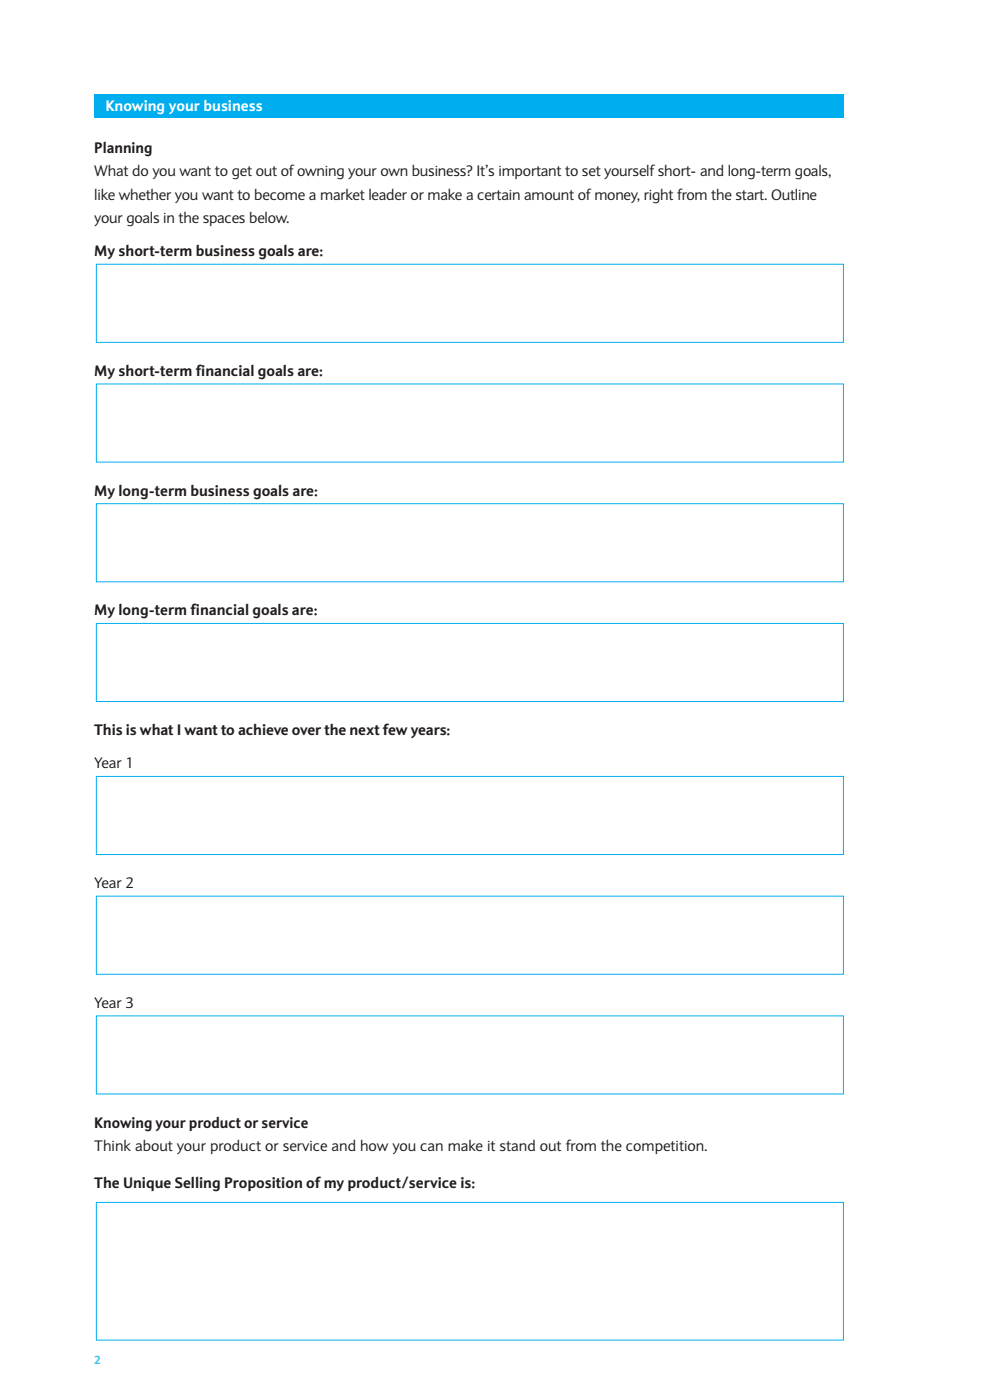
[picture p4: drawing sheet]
<svg xmlns="http://www.w3.org/2000/svg" width="210mm" height="297mm" viewBox="0 0 210 297" stroke-linecap="round" stroke-linejoin="round" font-family="sans-serif">
<defs><g id="words">
<text font-size="3.2" fill="#fff" x="22.4" y="23.6">Knowing your business</text>
<g font-size="3.2" fill="#231f20">
<text x="20" y="32.5">Planning</text>
<text x="20" y="37.4">What do you want to get out of owning your own business? It’s important to set yourself short- and long-term goals,</text>
<text x="20" y="42.4">like whether you want to become a market leader or make a certain amount of money, right from the start. Outline</text>
<text x="20" y="47.3">your goals in the spaces below.</text>
<text x="20" y="54.4">My short-term business goals are:</text>
<text x="20" y="79.8">My short-term financial goals are:</text>
<text x="20" y="105.2">My long-term business goals are:</text>
<text x="20" y="130.6">My long-term financial goals are:</text>
<text x="20" y="156">This is what I want to achieve over the next few years:</text>
<text x="20" y="163">Year 1</text>
<text x="20" y="188.4">Year 2</text>
<text x="20" y="213.8">Year 3</text>
<text x="20" y="239.2">Knowing your product or service</text>
<text x="20" y="244.2">Think about your product or service and how you can make it stand out from the competition.</text>
<text x="20" y="251.9">The Unique Selling Proposition of my product/service is:</text>
</g>
<text font-size="2.5" fill="#40c7f4" x="20" y="289.5">2</text>
</g></defs>
<path d="M20 20h159v5h-159z" fill="#00aeef"/>
<path d="M20.4 255.1h158.5v29.2h-158.5z" fill="#fff"/>
<path d="M20.4 255.1h158.5v29.2h-158.5z" fill="none" stroke="#00aeef" stroke-width=".21"/>
<path d="M20.4 215.5h158.5v16.6h-158.5z" fill="#fff"/>
<path d="M20.4 215.5h158.5v16.6h-158.5z" fill="none" stroke="#00aeef" stroke-width=".21"/>
<path d="M20.4 190.1h158.5v16.6h-158.5z" fill="#fff"/>
<path d="M20.4 190.1h158.5v16.6h-158.5z" fill="none" stroke="#00aeef" stroke-width=".21"/>
<path d="M20.4 164.7h158.5v16.6h-158.5z" fill="#fff"/>
<path d="M20.4 164.7h158.5v16.6h-158.5z" fill="none" stroke="#00aeef" stroke-width=".21"/>
<path d="M20.4 132.3h158.5v16.5h-158.5z" fill="#fff"/>
<path d="M20.4 132.3h158.5v16.5h-158.5z" fill="none" stroke="#00aeef" stroke-width=".21"/>
<path d="M20.4 106.9h158.5v16.5h-158.5z" fill="#fff"/>
<path d="M20.4 106.9h158.5v16.5h-158.5z" fill="none" stroke="#00aeef" stroke-width=".21"/>
<path d="M20.4 81.5h158.5v16.5h-158.5z" fill="#fff"/>
<path d="M20.4 81.5h158.5v16.5h-158.5z" fill="none" stroke="#00aeef" stroke-width=".21"/>
<path d="M20.4 56.1h158.5v16.5h-158.5z" fill="#fff"/>
<path d="M20.4 56.1h158.5v16.5h-158.5z" fill="none" stroke="#00aeef" stroke-width=".21"/>
<use href="#words"/>
</svg>
